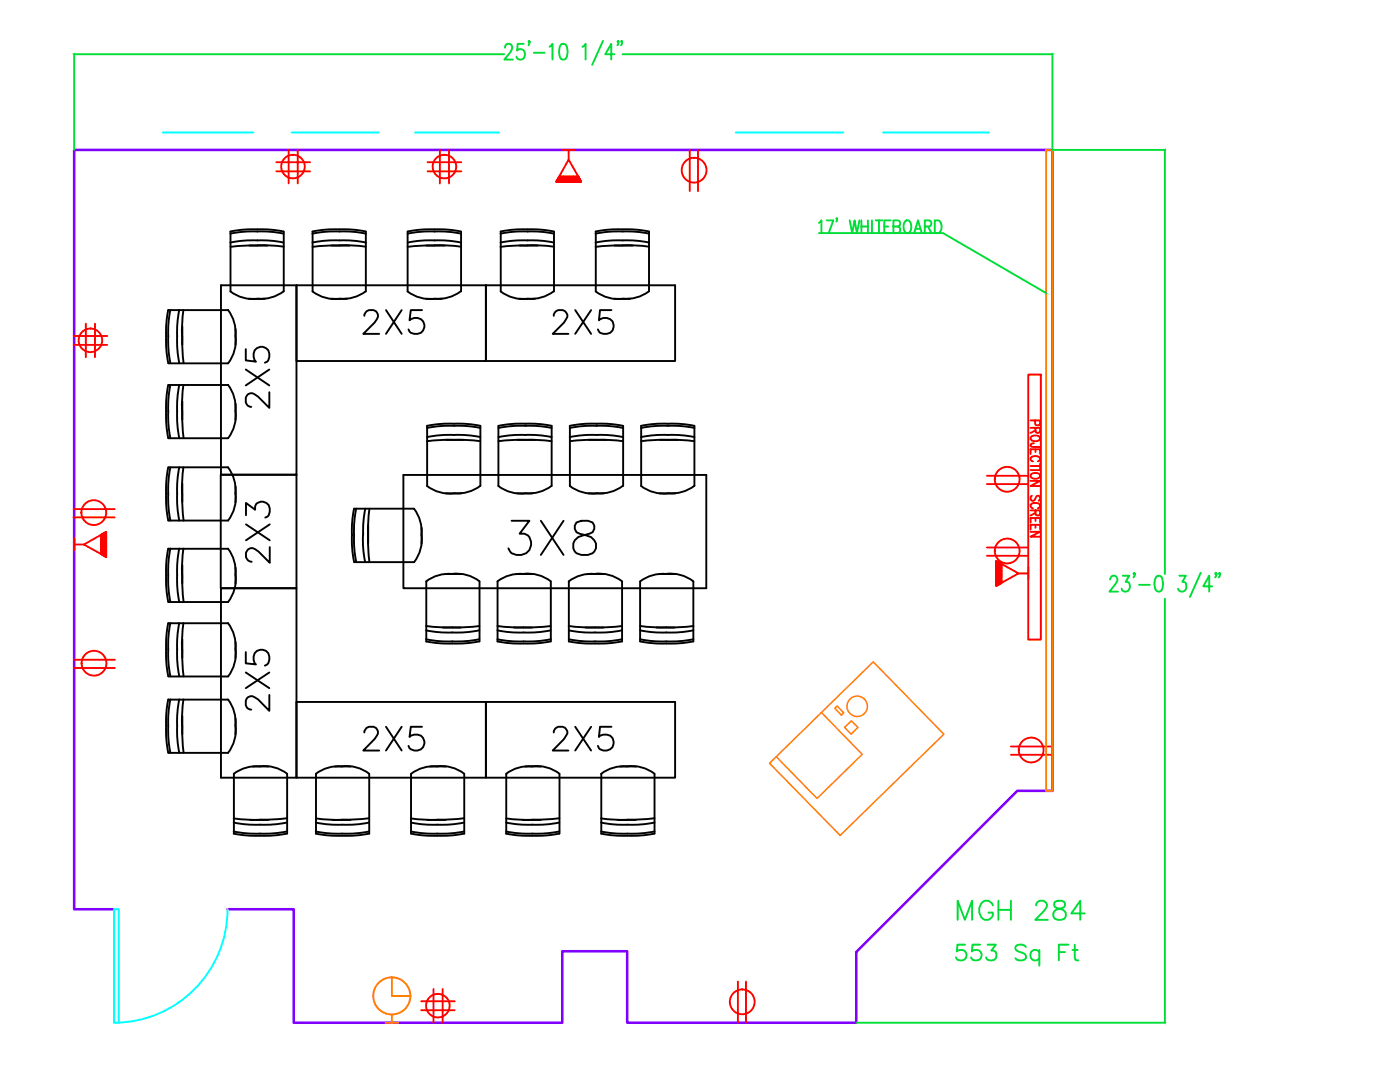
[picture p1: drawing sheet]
<svg xmlns="http://www.w3.org/2000/svg" width="279mm" height="216mm" viewBox="0 0 279 216" stroke-linecap="round" stroke-linejoin="round" font-family="sans-serif">
<!-- layer: _WALLS -->
<path d="M22.8 181.4h-8v-151.5h195.2v127.9h-7l-32.1 32.2v14.1h-45.7v-14.3h-13v14.3h-53.6v-22.7h-13.2" fill="none" stroke="#7f00ff" stroke-width=".51"/>
<!-- layer: ELECT -->
<g fill="none" stroke="#f00" stroke-width=".38">
<path d="M14.8 108.7h1.9M20.2 108.2l1 1M20.2 108.3l1 1M20.2 108.4l1 1M20.2 108.4l1 1.1M20.2 108.5l1 1.1M20.2 108.6l1 1M20.2 108.7l1 1M20.2 108.7l1 1.1M20.2 108.8l1 1M20.2 108.9l1 1M20.2 109l1 1"/>
<path d="M20.2 109.1l1 1M20.2 109.2l1 1M20.2 109.2l1 1.1M20.2 109.3l1 1M20.2 109.4l1 1M20.2 109.5l1 1M20.2 109.6l1 1M20.2 109.7l1 1-1-1M20.2 109.8l1 1.1M20.2 109.9l1 1M20.2 110l1 1M20.2 110l1 1.1"/>
<path d="M20.2 110.1l1 1.1M20.2 110.2l.7 .8M20.2 110.3l.6 .6M20.2 110.3l.5 .6M20.2 110.5l.2 .2M20.2 110.5l.1 .1M198.8 115.8l.7 .7-.7-.6M198.8 116.1l.5 .6-.5-.5M198.8 113.9l1 1M198.8 113.8l1 1M198.8 113.7l1 1M198.8 113.6l1 1"/>
<path d="M198.8 113.5l1 1M198.8 113.4l1 1.1M198.8 113.4l1 1M198.8 113.3l1 1M198.8 113.1l1 1.1M198.8 113.1l1 1M198.8 113l1 1M198.8 112.8l1 1M198.8 112.7l1 1.1M198.8 112.6l1 1.1M198.8 112.6l1 1M198.8 112.4l1 1.1"/>
<path d="M198.8 112.4l1 1M198.8 112.3l1 1M198.8 112.2l1 1.1M198.8 112.1l1 1M198.8 112l1 1.1M198.8 111.9l1 1M198.8 113.9l1 1.1M198.8 114l1 1M198.8 114.1l1 1M198.8 114.2l1 1M198.8 114.2l1 1.1M198.8 114.3l1 1.1"/>
<path d="M198.8 114.4l1 1M198.8 114.5l1 1M198.8 114.5l1 1.1M198.8 114.7l1 1-1-1M198.8 114.8l1 1M198.8 114.8l1 1.1M198.8 114.9l1 1M198.8 115l1 1M198.8 115l1 1.1M198.8 115.1l1 1M198.8 115.2l1 1M198.8 115.3l1 1"/>
<path d="M198.8 115.4l1 1M198.8 115.5l1 .9M198.8 115.6l.9 .8M198.8 115.7l.8 .8M198.8 115.9l.7 .7M198.8 116l.6 .6M198.8 116.1l.5 .5M198.8 116.4l.4 .3M198.8 116.4l.3 .3M198.8 116.5l.3 .3M198.8 116.6l.2 .2M198.8 116.7l.2 .1"/>
<path d="M198.8 116.8l.1 .1M198.8 116.9h.1M199.1 112l.7 .8M199.2 112.1l.6 .7M199.2 116.7l-.4-.4 .4 .4M199.3 112.2l.5 .5M199.5 112.3l.3 .4M199.6 112.3l.2 .3M199.7 112.4l.1 .2M199.8 112.5v3.8l3.5-1.9-4.5-2.5v5l1-.6M199.8 113.9l-1-1 1 1.1M203.3 114.4h1.9"/>
<path d="M205.2 113.2v2.4"/>
</g>
<circle cx="20.2" cy="110.6" r=".19" fill="#f00"/>
<g fill="none" stroke="#f00" stroke-width=".38">
<path d="M55.1 32.4h6.8M55.1 34.2h6.8M57.6 29.9v6.7M59.4 29.9v6.7M85.3 32.4h6.8M85.3 34.2h6.8M87.8 29.9v6.7M89.6 29.9v6.7M111.1 36.3l1-1.1-1 1.1M111.3 35.8l.5-.6-.6 .7M111.6 35.2h3.8l-1.9-3.3-2.5 4.4h5M111.6 35.2v.1"/>
<path d="M111.6 35.2l-.1 .2M111.7 35.2l-.3 .3M111.7 35.2l-.3 .5M111.9 35.2l-.8 .9M112 35.2l-.9 1M112 35.2l-1 1.1M112.2 36.3l1-1.1-1 1.1M112.2 35.2l-1 1.1M112.3 29.9h2.4M112.3 35.2l-1.1 1.1M112.3 35.2l-1 1.1M112.4 35.2l-1 1.1"/>
<path d="M112.5 35.2l-1.1 1.1M112.6 35.2l-1.1 1.1M112.6 35.2l-1 1.1M112.7 35.2l-1 1.1M112.8 35.2l-1 1.1M112.9 35.2l-1 1.1M113 35.2l-1 1.1M113.1 35.2l-1.1 1.1M113.1 35.2l-1 1.1M113.4 35.2l-1.1 1.1M113.4 35.2l-1 1.1M113.5 29.9v2"/>
<path d="M113.5 35.2l-1 1.1M113.6 35.2l-1.1 1.1M113.6 35.2l-1 1.1M113.7 35.2l-1 1.1M113.8 35.2l-1.1 1.1M113.9 35.2l-1.1 1.1M113.9 35.2l-1 1.1M114 35.2l-1 1.1M114.1 35.2l-1 1.1M114.2 35.2l-1 1.1 1-1.1M114.3 35.2l-1 1.1M114.4 35.2l-1 1.1"/>
<path d="M114.5 35.2l-1.1 1.1M114.5 35.2l-1 1.1M114.6 35.2l-1 1.1M114.7 35.2l-1 1.1M114.8 35.2l-1.1 1.1 1.1-1.1M114.8 36.3l.8-.8-.8 .8M115 35.2l-1.1 1.1M115 35.2l-1 1.1M115.1 35.2l-1 1.1M115.2 35.2l-1.1 1.1M115.2 36.3l.5-.5-.4 .5M115.3 35.2l-1.1 1.1"/>
<path d="M115.3 35.2l-1 1.1 1-1.1M115.3 36.3l.5-.4-.4 .4M115.4 35.2l.5 1.1M115.4 35.2l-1 1.1M115.4 35.3l-.9 1M115.5 35.3l-1 1M115.5 35.4l-.9 .9M115.5 35.5l-.8 .8M115.6 35.6l-.7 .7M115.6 35.6l-.6 .7M115.6 35.7l-.6 .6M115.7 35.7l-.6 .6 .6-.5"/>
<path d="M115.8 35.9l-.4 .4M115.8 36l-.3 .3M115.9 36l-.3 .3M115.9 36.1l-.3 .2M115.9 36.1l-.2 .2M115.9 36.1l-.1 .2M115.9 36.2v.1M137.7 29.9v8.2M139.3 29.9v8.2M14.7 67h6.7M14.7 68.8h6.7M17.1 64.6v6.7"/>
<path d="M19 64.6v6.7M197 94.9h8.2M197 96.6h8.2M14.7 101.6h8.2M14.7 103.2h8.2M14.8 107.4v2.4M20.2 106.7l1-.5v5l-4.5-2.5 3.5-2v3.9M20.2 108.1l1 1M20.2 108l1 1M20.2 107.9l1 1.1M20.2 107.9l1 1M20.2 107.8l1 1"/>
<path d="M20.2 107.7l1 1M20.2 107.6l1 1.1M20.2 107.6l1 1M20.2 107.5l1 1M20.2 107.2l1 1M20.2 107.1l1 1.1M20.2 107l1 1.1M20.2 107l1 1M20.2 106.8l1 1.1M20.2 106.8l1 1M20.2 106.7l1 .9-.9-.9M20.3 106.7l.9 .8"/>
<path d="M20.3 106.6l.9 .9M20.4 106.6l.8 .7-.8-.7M20.5 106.5l.7 .8M20.5 106.5l.7 .7M20.6 106.5l.6 .6M20.6 106.5l.6 .5M20.8 106.4l.4 .4-.4-.4M20.9 106.3l.3 .3M20.9 106.3l.3 .2M21 106.3l.2 .2M21 106.2l.2 .2M21.1 106.2l.1 .1"/>
<path d="M21.2 106.2h-.1M21.2 107.7l-1-1 1 1M21.2 106.6l-.3-.3 .3 .4M21.2 108.3l-1-1 1 1.1M21.2 106.8l-.5-.4 .5 .5M197 109.2h8.2M197 110.9h8.2M14.7 131.6h8.2M14.7 133.3h8.2M201.7 149h8.3M201.7 150.6h8.3M84.1 199.8h6.6"/>
<path d="M86.5 197.3v6.7M88.3 197.3v6.7M147.3 195.9v8.2M148.9 195.9v8.2M84.1 201.6h6.6"/>
<circle cx="58.5" cy="33.2" r="2.35"/>
<circle cx="88.7" cy="33.2" r="2.35"/>
<circle cx="138.5" cy="34" r="2.48"/>
<circle cx="18" cy="67.9" r="2.35"/>
<circle cx="201" cy="95.6" r="2.48"/>
<circle cx="18.7" cy="102.3" r="2.48"/>
<circle cx="201" cy="109.9" r="2.48"/>
<circle cx="18.8" cy="132.3" r="2.48"/>
<circle cx="205.8" cy="149.7" r="2.48"/>
<circle cx="148.1" cy="199.9" r="2.48"/>
<circle cx="87.4" cy="200.7" r="2.35"/>
</g>
<!-- layer: CLFUR -->
<g fill="none" stroke="#000" stroke-width=".38">
<path d="M44.1 56.9h15.1v37.8h-15.1zM46 46.2v12M49.6 59.6h3.3M49.7 49h3.7M51.4 45.8l3 .1 2.2 .3M51.4 46.2l3 .1 2.2 .3M51.4 48l3 .1 2.2 .3M51.4 45.8a21.6 21.6 0 0 0-5.4 .4M51.4 46.2a21.6 21.6 0 0 0-5.4 .4M51.4 48a21.6 21.6 0 0 0-5.4 .4M51.4 49h-2.3l-3.1 .3M51.4 48.9l3 .1 2.2 .2"/>
<path d="M56.6 58.1a7.4 7.4 0 0 1-5.2 1.5 7.3 7.3 0 0 1-5.4-1.5M56.6 46.2v12M59.2 56.9h75.5v15.1h-37.7v-15.1v15.1h-37.8zM62.4 58.1a7.5 7.5 0 0 0 5.4 1.5M66.1 59.6h3.1M66.1 49h3.7M67.8 45.8a21.6 21.6 0 0 0-5.4 .4v12M67.8 46.2a21.6 21.6 0 0 0-5.4 .4M67.8 48a21.6 21.6 0 0 0-5.4 .4M67.8 49h-2.3l-3.1 .3M67.8 48.9l3 .1 2.2 .2M67.8 45.8l3 .1 2.2 .3v12"/>
<path d="M67.8 46.2l3 .1 2.2 .3M67.8 48l3 .1 2.2 .3M73 58.1a7.4 7.4 0 0 1-5.2 1.5M81.3 58.1a7.5 7.5 0 0 0 5.4 1.5M85 59.6h3.2M85.1 49h3.7M86.7 49h-2.3l-3.1 .3M86.7 48.9l3 .1 2.3 .2M86.7 48l3 .1 2.3 .3M86.8 48a21.6 21.6 0 0 0-5.4 .4M92 58.1a7.4 7.4 0 0 1-5.3 1.5M92 46.2a33.2 33.2 0 0 0-10.6 0v12"/>
<path d="M92 46.6a33.2 33.2 0 0 0-10.6 0M92 46.2v12M99.9 58.1a7.5 7.5 0 0 0 5.4 1.5M99.9 46.2v12M103.6 59.6h3.2M103.7 49h3.6M105.3 49h-2.3l-3.1 .3M105.3 48.9l3 .1 2.2 .2M105.3 45.8l3 .1 2.2 .3M105.3 46.2l3 .1 2.2 .3M105.3 48l3 .1 2.2 .3M105.3 45.8a21.6 21.6 0 0 0-5.4 .4"/>
<path d="M105.3 46.2a21.6 21.6 0 0 0-5.4 .4M105.3 48a21.6 21.6 0 0 0-5.4 .4M110.5 58.1a7.4 7.4 0 0 1-5.2 1.5M110.6 46.2v12M118.9 46.2a31.9 31.9 0 0 1 10.6 0v12M118.9 46.2v12M122.5 59.6h3.3M122.6 49h3.7M124.3 48a21.6 21.6 0 0 0-5.4 .4M124.3 49h-2.3l-3.1 .3M124.3 48.9l3 .1 2.2 .2M124.3 48l3 .1 2.2 .3"/>
<path d="M129.5 58.1a7.4 7.4 0 0 1-5.2 1.5 7.3 7.3 0 0 1-5.4-1.5M129.5 46.6a33.5 33.5 0 0 0-10.6 0M33.2 67.1a21.6 21.6 0 0 0 .4 5.4M33.6 61.8l-.4 2.3v3M33.6 72.5h11.9M33.6 61.9h11.9M34 61.8a33.2 33.2 0 0 0 0 10.7M34 76.8a33.2 33.2 0 0 0 0 10.6M35.8 61.8a33.2 33.2 0 0 0 0 10.7M35.8 76.8a33.2 33.2 0 0 0 0 10.6M36.4 67.1v3.1l.2 2.3M36.4 65.1v3.7"/>
<path d="M36.6 61.8l-.3 3v2.3M36.6 76.8l-.3 3v2.2M45.5 61.8a7.4 7.4 0 0 1 1.5 5.3 7.3 7.3 0 0 1-1.5 5.4M45.5 76.8a7.4 7.4 0 0 1 1.5 5.2 7.3 7.3 0 0 1-1.5 5.4M45.5 76.8h-11.9l-.4 2.2v3M47 65.6v3.2M49.1 69.7v2.2l2 .3a1.69 1.69 0 0 1-.1-2.6 1.69 1.69 0 0 1 2.5 .3 2.09 2.09 0 0 1-.2 2.3l-.4 .2M49.1 73.7l4.6 3.2M53.7 78.3v3.1l-2.2-2.3a1.49 1.49 0 0 0-2-.4l-.4 .7v.9a1.09 1.09 0 0 0 1.1 .9M53.7 73.7l-4.6 3.2M72.7 63a1.29 1.29 0 0 1 .9-1.1h.9a1.18 1.18 0 0 1 .7 1.8l-.5 .7-2.2 2.2h3.2M77 61.9l3.2 4.7"/>
<path d="M80.2 61.9l-3.2 4.7M84.2 61.9h-2.2l-.3 2a1.7 1.7 0 0 1 2.5-.1 1.7 1.7 0 0 1 0 2.5 1.7 1.7 0 0 1-2.5-.1l-.2-.5M110.5 63a1.17 1.17 0 0 1 .9-1.1h.9a1.18 1.18 0 0 1 .7 1.8l-.4 .7-2.3 2.2h3.1M114.8 61.9l3.2 4.7M118 61.9l-3.2 4.7M122 61.9h-2.3l-.2 2a1.69 1.69 0 0 1 2.5 0 1.69 1.69 0 0 1-.2 2.5 1.9 1.9 0 0 1-2.3-.2l-.2-.5M33.2 82a21.6 21.6 0 0 0 .4 5.4h11.9M33.2 98.5a21.6 21.6 0 0 0 .4 5.4h11.9M33.6 98.5a21.6 21.6 0 0 0 .4 5.4M34 93.2l-.3 2.3-.1 3M35.4 98.5a21.6 21.6 0 0 0 .4 5.4M35.8 93.2l-.4 2.3v3"/>
<path d="M36.4 82v3.1l.2 2.3M36.4 98.5v3.1l.2 2.3M36.4 80.1v3.6M36.4 96.5v3.6M36.6 93.3l-.3 2.9v2.3M44.1 94.7h15.1v22.7h-15.1zM45.5 93.3a7.4 7.4 0 0 1 1.5 5.2M45.5 93.2h-11.9l-.4 2.3v3M47 98.4a7.5 7.5 0 0 1-1.5 5.5M47 80.6v3.2M47 97.1v3.1M80.5 94.8h60.5v22.6h-60.5z"/>
<path d="M85.2 97a7.5 7.5 0 0 0 5.4 1.4M85.2 88l4.7-.3 3 .1 3 .2M85.2 85v12M88.9 98.5h3.2M89 87.8h3.6M90.6 84.6a21.6 21.6 0 0 0-5.4 .4M90.6 85a21.6 21.6 0 0 0-5.4 .4M90.6 86.8a21.6 21.6 0 0 0-5.4 .4M90.6 84.5l3 .1 2.3 .4M90.6 85l3 .1 2.3 .3M90.6 86.8l3 .1 2.3 .3M95.9 96.9a7.4 7.4 0 0 1-5.3 1.5"/>
<path d="M95.9 85v12M99.5 88l4.6-.3 3 .1 3 .2M99.5 97v-12a31.7 31.7 0 0 1 10.6 0v12M103.2 98.5h3.1M103.2 87.8h3.7M104.9 86.8l3 .1 2.2 .3M104.9 86.8a21.6 21.6 0 0 0-5.4 .4M110.1 96.9a7.4 7.4 0 0 1-5.2 1.5 7.3 7.3 0 0 1-5.5-1.4M110.1 85.4a33.2 33.2 0 0 0-10.6 0M113.7 88l4.6-.3 3.1 .1 2.9 .2M113.7 85v12M117.4 98.5h3.2"/>
<path d="M117.5 87.8h3.6M119.1 86.8l3 .1 2.2 .3M119.1 86.8a21.6 21.6 0 0 0-5.4 .4M124.3 96.9a7.4 7.4 0 0 1-5.2 1.5 7.3 7.3 0 0 1-5.4-1.4M124.3 85a33.2 33.2 0 0 0-10.6 0M124.3 85.4a33.2 33.2 0 0 0-10.6 0M124.4 85v12M127.9 88l4.7-.3 3 .1 3 .2M128 85v12M131.6 98.5h3.2M131.7 87.8h3.6M133.3 84.6a21.6 21.6 0 0 0-5.4 .4"/>
<path d="M133.3 85a21.6 21.6 0 0 0-5.4 .4M133.3 86.8a21.6 21.6 0 0 0-5.4 .4M133.4 84.5l3 .1 2.2 .4v12M133.4 85l3 .1 2.2 .3M133.4 86.8l3 .1 2.2 .3M138.6 96.9a7.4 7.4 0 0 1-5.2 1.5 7.3 7.3 0 0 1-5.5-1.4M33.2 114.7a21.6 21.6 0 0 0 .4 5.4h11.9M33.6 109.5l-.4 2.2v3M33.6 109.5h11.9M34 109.5a33.5 33.5 0 0 0 0 10.6M35.8 109.5a33.5 33.5 0 0 0 0 10.6M36.4 114.7v3.1l.2 2.3"/>
<path d="M36.4 112.8v3.6M36.6 109.5l-.3 3v2.2M44.1 117.4h15.1v37.8h-15.1zM45.5 109.5a7.4 7.4 0 0 1 1.5 5.2 7.3 7.3 0 0 1-1.5 5.4M47 113.3v3.2M49.1 102.8v-2.4l1.8 1.3a1.45 1.45 0 0 1 1-1.6 1.45 1.45 0 0 1 1.7 .7 2.09 2.09 0 0 1-.2 2.3l-.5 .2M49.1 104.6l4.7 3.2M53.8 109.2v3.1l-2.2-2.2a1.5 1.5 0 0 0-2-.5l-.5 .7v.9a1.17 1.17 0 0 0 1.1 .9M53.8 104.6l-4.7 3.2M70.7 101.5a33.2 33.2 0 0 0 0 10.6M70.7 101.5h12M71.1 101.5a33.2 33.2 0 0 0 0 10.6"/>
<path d="M72.4 106.7a21.6 21.6 0 0 0 .5 5.4M72.9 101.5l-.3 2.2-.1 3M73.5 104.8v3.6M73.7 101.5l-.2 3-.1 3 .3 4.6M82.6 101.5a7.4 7.4 0 0 1 1.5 5.2 7.3 7.3 0 0 1-1.4 5.5h-12M84.1 105.3v3.2M88.8 114.5h3.2M90.3 114.5a7.4 7.4 0 0 0-5.3 1.5l.1 12M90.3 114.5a7.5 7.5 0 0 1 5.4 1.5v12M102.1 103.9h3.5l-1.9 2.6a1.86 1.86 0 0 1 2.3 2.3 2.48 2.48 0 0 1-4.2 1.3l-.3-.7M103.1 114.5h3.1M104.5 114.5a7.4 7.4 0 0 0-5.2 1.5v12"/>
<path d="M104.5 114.5a7.5 7.5 0 0 1 5.4 1.5v12M107.9 103.9l4.6 6.8M112.5 103.9l-4.6 6.8M115 104.3a1.35 1.35 0 0 0 .7 2.2l1.3 .3a1.96 1.96 0 0 1 2 1.8 1.96 1.96 0 0 1-1.7 2.1h-1.3a1.88 1.88 0 0 1-1.6-1.5 1.88 1.88 0 0 1 1-2l2.2-.7a1.35 1.35 0 0 0 .7-2.2l-1-.4h-1.3zM117.3 114.5h3.2M118.7 114.5a7.4 7.4 0 0 0-5.2 1.5v12M118.7 114.5a7.5 7.5 0 0 1 5.4 1.5v12M127.7 116v12M131.6 114.5h3.1M132.9 114.5a7.5 7.5 0 0 1 5.5 1.5v12M133 114.5a7.4 7.4 0 0 0-5.2 1.5M33.2 129.5a21.6 21.6 0 0 0 .4 5.4"/>
<path d="M33.6 139.6l-.4 2.2v3M33.6 124.3l-.4 2.2v3M33.6 139.6h11.9M33.6 135h11.9M33.6 124.4h11.9M34 139.6l-.3 2.2-.1 3M34 124.3a33.2 33.2 0 0 0 0 10.6M35.8 139.6l-.4 2.2v3M35.8 124.3a33.2 33.2 0 0 0 0 10.6M36.4 129.6v3l.2 2.4M36.4 127.6v3.7M36.6 139.6l-.3 3v2.2"/>
<path d="M36.6 124.3l-.3 3v2.3M45.5 139.6a7.4 7.4 0 0 1 1.5 5.2 7.3 7.3 0 0 1-1.5 5.4M45.5 124.3a7.4 7.4 0 0 1 1.5 5.2 7.3 7.3 0 0 1-1.5 5.5M47 128.1v3.2M49.1 130.1v2.3l2 .2a1.67 1.67 0 0 1 0-2.5 1.67 1.67 0 0 1 2.4 .2 1.78 1.78 0 0 1-.6 2.5M49.1 134.2l4.6 3.1M53.7 138.7v3.1l-2.2-2.2-.7-.5a1.12 1.12 0 0 0-1.7 .7v.9a1.09 1.09 0 0 0 1.1 .9M53.7 134.2l-4.6 3.1M85 125.8l2.3 .3 3 .1M85 124.9l3 .3h3l4.7-.3M88.3 125.2h3.7M95.7 128a31.7 31.7 0 0 1-10.7 0"/>
<path d="M95.7 127.6a31.7 31.7 0 0 1-10.7 0M95.7 125.8a21.6 21.6 0 0 1-5.4 .4M99.3 128l2.2 .3 3 .1M99.3 127.6l2.2 .3 3 .1M99.3 125.8l2.2 .3 3 .1M99.3 124.9l3 .3h3l4.6-.3M102.6 125.2h3.6M109.9 128a21.6 21.6 0 0 1-5.4 .4M109.9 127.6a21.6 21.6 0 0 1-5.4 .4M109.9 125.8a21.6 21.6 0 0 1-5.4 .4M113.5 124.9l3 .3h3l4.6-.3M113.5 125.8l2.3 .3 3 .1"/>
<path d="M116.8 125.2h3.6M124.1 128a31.7 31.7 0 0 1-10.6 0M124.1 127.6a31.7 31.7 0 0 1-10.6 0M124.1 125.8a21.6 21.6 0 0 1-5.4 .4M127.7 125.8l2.3 .3 3 .1M127.8 124.9l2.9 .3h3.1l4.6-.3M131 125.2h3.6M138.4 128a31.7 31.7 0 0 1-10.7 0M138.4 127.6a31.7 31.7 0 0 1-10.7 0M138.4 125.8a21.6 21.6 0 0 1-5.4 .4M33.2 144.8a21.6 21.6 0 0 0 .4 5.4h11.9M33.6 144.8a21.6 21.6 0 0 0 .4 5.4"/>
<path d="M35.4 144.8a21.6 21.6 0 0 0 .4 5.4M36.4 144.8v3.1l.2 2.3M36.4 142.9v3.6M46.7 154.4v12M47 143.4v3.1M50.4 152.9h3.2M57.3 154.4a7.3 7.3 0 0 0-5.4-1.5 7.4 7.4 0 0 0-5.2 1.5M57.3 154.4v12M59.2 140.1h75.5v15.1h-37.7v-15.1v15.1h-37.8zM63.1 154.4v12M66.8 152.9h3.2M72.7 146.2a1.29 1.29 0 0 1 .9-1.2h.9a1.15 1.15 0 0 1 .7 1.8l-.5 .7-2.2 2.3h3.2"/>
<path d="M73.7 154.4a7.3 7.3 0 0 0-5.5-1.5 7.4 7.4 0 0 0-5.2 1.5M73.7 154.4v11.9a21.6 21.6 0 0 1-5.4 .5M77 145l3.2 4.8M80.2 145l-3.2 4.8M84.2 145h-2.2l-.3 2.1a1.7 1.7 0 0 1 2.5-.2 1.7 1.7 0 0 1 0 2.5 1.7 1.7 0 0 1-2.5-.1l-.2-.5M85.8 152.9h3.2M87.2 152.9a7.5 7.5 0 0 1 5.4 1.5M87.3 152.9a7.4 7.4 0 0 0-5.3 1.5v11.9a33.2 33.2 0 0 0 10.6 0l.1-11.9M101 154.4v12M104.8 152.9h3.2M110.5 146.2a1.17 1.17 0 0 1 .9-1.2h.9a1.15 1.15 0 0 1 .7 1.8l-.4 .7-2.3 2.3h3.1M111.6 154.4a7.3 7.3 0 0 0-5.4-1.5 7.4 7.4 0 0 0-5.2 1.5"/>
<path d="M111.7 154.4v12M114.8 145l3.2 4.8M118 145l-3.2 4.8M122 145h-2.3l-.2 2.1a1.67 1.67 0 0 1 2.5-.1 1.67 1.67 0 0 1-.2 2.5 1.64 1.64 0 0 1-2.5-.7M123.8 152.9h3.2M130.6 154.4a7.3 7.3 0 0 0-5.4-1.5 7.4 7.4 0 0 0-5.2 1.5v12M130.6 154.4v11.9a21.6 21.6 0 0 1-5.4 .5M46.7 163.3l2.9 .3h2.3M49.9 163.6h3.7M57.3 166.3a31.7 31.7 0 0 1-10.7 0M57.3 165.9a31.7 31.7 0 0 1-10.7 0M57.3 164.1a31.7 31.7 0 0 1-10.7 0"/>
<path d="M57.3 163.3l-2.3 .2-3.1 .1M63 166.3l2.2 .4 3 .1M63 165.9l2.2 .4h3M63 164.1l2.2 .4 3 .1M63 163.3l3 .3h2.3M66.3 163.6h3.7M73.7 163.3l-2.3 .2-3.1 .1M73.7 165.9a21.6 21.6 0 0 1-5.4 .4M73.7 164.1a21.6 21.6 0 0 1-5.4 .5M82 163.3l3 .3h2.2M85.3 163.6h3.6M92.6 163.3l-2.3 .2-3.1 .1"/>
<path d="M92.6 165.9a31.7 31.7 0 0 1-10.6 0M92.6 164.1a31.7 31.7 0 0 1-10.6 0M101 163.3l3 .3h2.2M104.3 163.6h3.6M111.6 166.3a31.7 31.7 0 0 1-10.6 0M111.6 165.9a31.7 31.7 0 0 1-10.6 0M111.6 164.1a31.7 31.7 0 0 1-10.6 0M111.6 163.3l-2.3 .2-3.1 .1M120 166.3l2.2 .4 3 .1M120 165.9l2.2 .4h3M120 164.1l2.2 .4 3 .1M120 163.3l3 .3h2.2"/>
<path d="M123.3 163.6h3.6M130.6 163.3l-2.3 .2-3.1 .1M130.6 165.9a21.6 21.6 0 0 1-5.4 .4M130.6 164.1a21.6 21.6 0 0 1-5.4 .5"/>
</g>
<!-- layer: _DOOR_WIND -->
<path d="M32.5 26.4h18.1M58.2 26.4h17.4M82.8 26.4h16.8M146.8 26.4h21.5M176.2 26.4h21.2M45.4 181.4a22.7 22.7 0 0 1-22.7 22.7l.1-22.7h.9v22.7" fill="none" stroke="#0ff" stroke-width=".38"/>
<!-- layer: _MISC_FIXED -->
<g fill="none" stroke="#ff7f00" stroke-width=".38">
<path d="M208.8 29.9h1.2v127.9h-1.2zM78.2 195v3.7h3.7M76.9 204.1h2.5M78.2 202.4v1.7"/>
<circle cx="78.2" cy="198.7" r="3.7"/>
</g>
<!-- layer: _AV_ELEC -->
<g fill="none" stroke="#f00" stroke-width=".38">
<path d="M205.2 74.7h2.5v52.9h-2.5zM205.7 83.9h1.9v.6a.54 .54 0 0 1-.5 .4 .54 .54 0 0 1-.5-.4v-.6M205.7 85.4h1.9l-.1 .9-.3 .1-.5-.1v-.9M205.7 90.6v-1h1.9v1M205.7 96h1.9l-1.9 1h1.9M205.7 93h1.9M205.7 93.8h1.9M205.8 87.2a1.28 1.28 0 0 1 1.8 .1v.3a1.24 1.24 0 0 1-1.9 0zM205.8 94.6a1.33 1.33 0 0 1 1.8 .2v.3a1.24 1.24 0 0 1-1.9 0zM205.9 98.9a.52 .52 0 0 0-.2 .7 .52 .52 0 0 0 .7 .3l.5-.9 .4-.1a.56 .56 0 0 1 .3 .5 .56 .56 0 0 1-.3 .5M206.1 92.1a.49 .49 0 0 1-.3-.8 1.28 1.28 0 0 1 1.8 .1v.3l-.5 .4M206.3 88.5l-.5 .1-.1 .3 .2 .2 1.7 .1"/>
<path d="M206.7 85.9l-1 .5M206.7 89.6v.6M207.6 92.5v1M205.7 101.8h1.9v.7l-.2 .3-.7-.1v-.9M205.7 104.3v-.9h1.9v.9M205.7 105.6v-.9h1.9v.9M205.7 106.1h1.9l-1.9 1h1.9M206.1 101.4a.49 .49 0 0 1-.3-.7 1.28 1.28 0 0 1 1.8 .1v.3l-.5 .3M206.7 103.4v.6M206.7 104.7v.6M206.7 102.3l-1 .6"/>
</g>
<!-- layer: _DIMS -->
<g fill="none" stroke="#00dd37" stroke-width=".38">
<path d="M14.8 10.7v19.2M14.9 10.8h85.7M100.8 9.5l.2-.6 .8-.2a.82 .82 0 0 1 .3 1.2l-.2 .5-1.2 1.5h1.6M104.5 8.7h-1.2l-.1 1.4a.92 .92 0 0 1 1.1-.2 .92 .92 0 0 1 .5 1.1 .87 .87 0 0 1-.8 .9 .87 .87 0 0 1-.9-.6M105.7 8.3l-.1 .2v-.3a.68 .68 0 0 1-.1 .8M106.5 10.5h2.2M109.7 9.3l.6-.6v3.2M112 8.9l.6-.2a1.53 1.53 0 0 1 .7 1.8l-.2 .8-.2 .5-.6 .1a1.53 1.53 0 0 1-.7-1.8l.1-.8zM116.2 9.3l.7-.6v3.2M120.3 8.2l-2.1 4.7M122.6 10.8h-1.8l1.2-2.1v3.2M123.4 8.3l-.1 .2-.1-.2 .1-.1 .1 .1-.2 .7"/>
<path d="M124.1 8.3v.2l-.2-.2 .2-.1v.1l-.2 .7M124.2 10.8h85.7M210 10.7v19.2M210.1 29.9h22.5M232.5 30v84.5M163.4 44.5l.5-.5v2.5M163.4 46.5h24.8l20.4 11.9M165 44h1.3l-.9 2.5M167.1 43.6l-.1 .2-.1-.2 .1-.1 .1 .1-.2 .6M169.6 44l.5 2.5 .4-2.5 .5 2.5 .5-2.5M171.9 44v2.5M171.9 45.2h1.3"/>
<path d="M173.2 44v2.5M174 44v2.5M174.8 44h1.3M175.4 44v2.5M176.5 45.2h.8M177.7 44h-1.2v2.5h1.2M178.3 45.2h.9a.63 .63 0 0 0 .5-.6 .63 .63 0 0 0-.5-.6h-.9v2.5h.9a.69 .69 0 0 0 .5-.6 .69 .69 0 0 0-.5-.7M180.7 44.1l.2-.1a1.11 1.11 0 0 1 .9 1.5v.4a.69 .69 0 0 1-1.1 .5 1.81 1.81 0 0 1 0-2.3zM182.4 46.5l.8-2.5 .8 2.5M182.7 45.7h1M184.6 45.2h.8a.63 .63 0 0 0 .5-.6 .63 .63 0 0 0-.5-.6h-.8v2.5M185.2 45.2l.7 1.3"/>
<path d="M186.5 44h.7a1.49 1.49 0 0 1 0 2.5h-.7zM221.6 115.6l.1-.4a.74 .74 0 0 1 1-.2 .74 .74 0 0 1 .2 1.1l-1.5 2h1.7M224.1 114.9h1.3l-.8 1.2h.4a1 1 0 0 1 .4 1.4 1 1 0 0 1-1.5 .3l-.1-.3M226.5 114.5l-.2 .1-.1-.1 .1-.2a.68 .68 0 0 1-.1 .9M227.3 116.7h2.2M230.8 115l.3-.1 .7 .1a3.1 3.1 0 0 1 0 2.9l-.7 .2a1.55 1.55 0 0 1-.7-1.9zM232.5 119.5v84.5M235.4 114.9h1.3l-.7 1.2h.3a.99 .99 0 0 1 .4 1.4 .99 .99 0 0 1-1.5 .3l-.1-.3M239.6 114.3l-2.1 4.8M241.9 117h-1.8l1.2-2.1v3.2M242.8 114.5l-.2 .1-.1-.1 .1-.2a.68 .68 0 0 1-.1 .9M243.5 114.5l-.1 .1-.2-.1 .2-.2a.68 .68 0 0 1-.2 .9"/>
<path d="M199.2 179.7v3.8M201.7 179.7v3.8M210.6 179.9a.74 .74 0 0 0 .3 1.3l.8 .2a1.09 1.09 0 0 1 1 1 1.09 1.09 0 0 1-.9 1.1h-.7l-.5-.2a1.12 1.12 0 0 1-.3-1.2 1.12 1.12 0 0 1 1-.7l.7-.2a.74 .74 0 0 0 .4-1.3l-.6-.2h-.7zM191.1 183.5v-3.8l1.5 3.8 1.4-3.8v3.8M192.6 188.5h-1.5l-.1 1.4a1.11 1.11 0 0 1 1.6-.1 1.11 1.11 0 0 1-.2 1.7 1.11 1.11 0 0 1-1.6-.5M195.6 188.5h-1.5l-.1 1.4a1.1 1.1 0 0 1 1.8 .3 1.1 1.1 0 0 1-1.3 1.4l-.4-.1-.3-.5M197.1 188.5h1.6l-.8 1.2a1 1 0 0 1 1 1.1 1 1 0 0 1-1.3 .8l-.5-.1-.3-.5M198.1 180.7a1.28 1.28 0 0 0-1.2-1 1.28 1.28 0 0 0-1.2 1 2.18 2.18 0 0 0 .8 2.8 1.32 1.32 0 0 0 1.6-1.4h-.8M199.2 181.6h2.5M204.8 189a1.37 1.37 0 0 0-2.2 0 .75 .75 0 0 0 .6 .9l.9 .2a.76 .76 0 0 1 .6 .6 .76 .76 0 0 1-.3 .8 1.53 1.53 0 0 1-1.8-.3M206.8 180.7a.95 .95 0 0 1 .7-1 1.21 1.21 0 0 1 1.4 .8v.3l-.5 .9-1.8 1.8h2.5M207.4 190a1 1 0 0 0-1.4-.1 1 1 0 0 0 0 1.4 1 1 0 0 0 1.4-.1"/>
<path d="M207.4 189.6v3.1M211.3 190h1.2M213.3 188.5h-2v3.1M214 189.6h1.1M214.5 188.5v2.5l.1 .5 .6 .1M216.5 182.3h-2.7l1.8-2.6v3.8M170.9 204.1h61.7"/>
</g>
<g fill="#00dd37" stroke="#00dd37" stroke-width=".2">
<path d="M14.8 10.8l.1 .1z"/>
<path d="M209.9 10.8h.1z"/>
<path d="M208.6 58.4l.2 .1z"/>
</g>
<!-- layer: _MISC_FIXED -->
<g fill="none" stroke="#ff7f00" stroke-width=".3">
<path d="M153.6 152.3l20.7-20.2 14.1 14.4-20.7 20.2zM163.9 142.2l8.2 8.3-9 8.8-8.2-8.3M166.6 141.3l.5-.4 1.3 1.3-.5 .5zM168.6 145.1l1.3-1.3 1.3 1.3-1.3 1.4z"/>
<circle cx="171.1" cy="140.9" r="2.04"/>
</g>
</svg>
